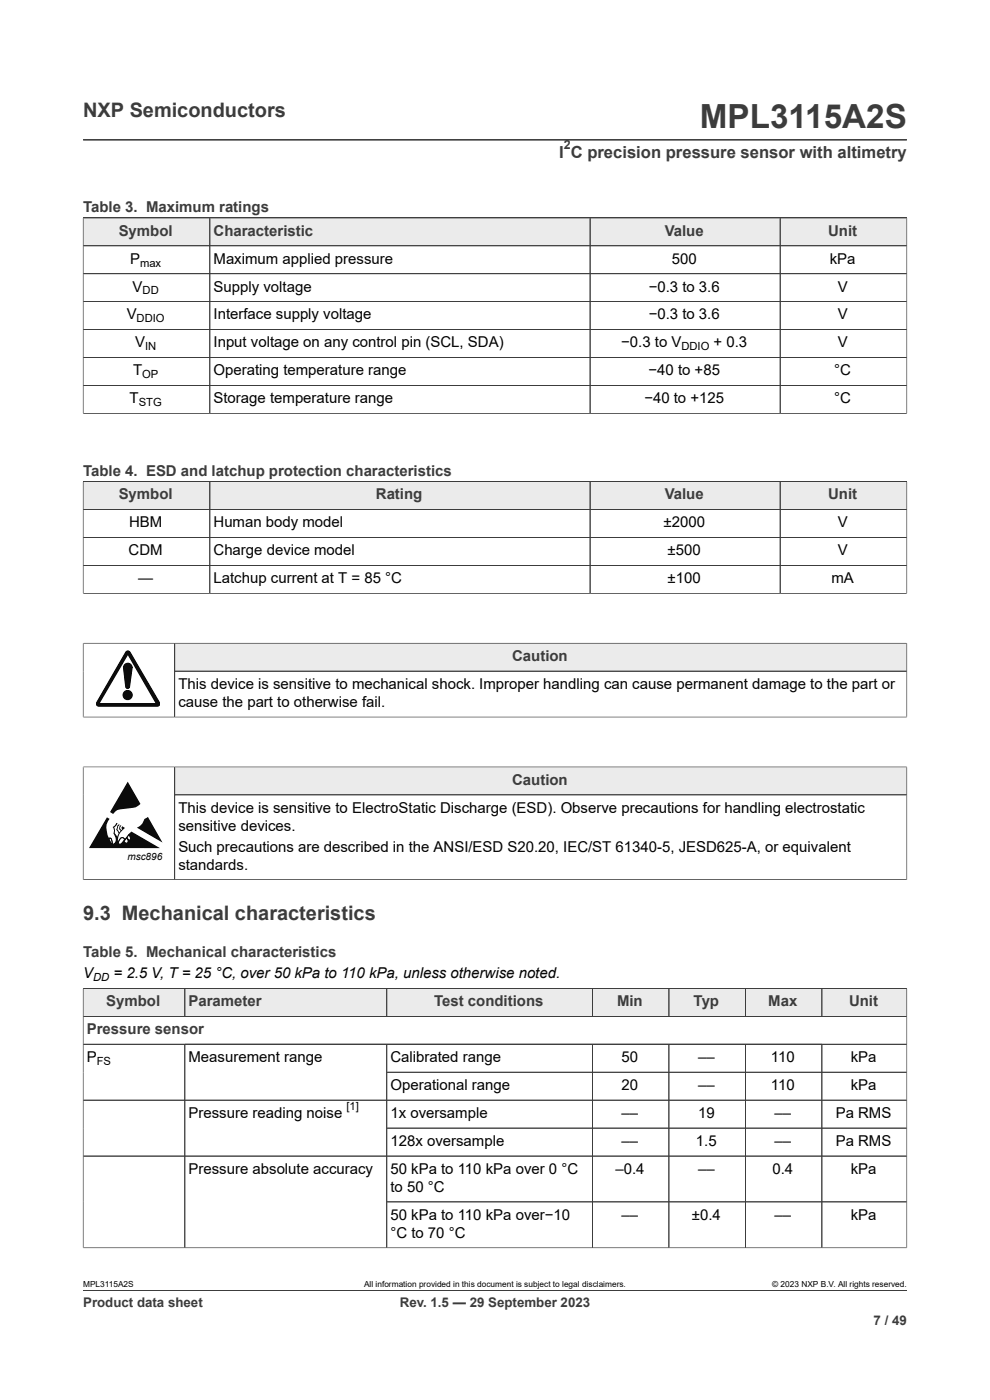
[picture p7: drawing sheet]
<svg xmlns="http://www.w3.org/2000/svg" width="210mm" height="297mm" viewBox="0 0 210 297" stroke-linecap="round" stroke-linejoin="round" font-family="sans-serif">
<defs><g id="words">
<text font-size="7.1" fill="#3c3c3c" x="148.5" y="27.2">MPL3115A2S</text>
<g font-size="4.2" fill="#3c3c3c">
<text x="17.6" y="24.8">NXP Semiconductors</text>
<text x="17.6" y="195.3">9.3 Mechanical characteristics</text>
</g>
<text font-size="3.5" fill="#3c3c3c" x="118.6" y="33.5">I C precision pressure sensor with altimetry</text>
<g font-size="3.2" fill="#3c3c3c">
<text x="17.6" y="45.1">Table 3. Maximum ratings</text>
<text x="25.2" y="50">Symbol</text>
<text x="45.3" y="50">Characteristic</text>
<text x="141" y="50">Value</text>
<text x="175.7" y="50">Unit</text>
<text x="17.6" y="101">Table 4. ESD and latchup protection characteristics</text>
<text x="25.2" y="106">Symbol</text>
<text x="79.7" y="106">Rating</text>
<text x="141" y="106">Value</text>
<text x="175.7" y="106">Unit</text>
<text x="108.6" y="140.2">Caution</text>
<text x="108.6" y="166.5">Caution</text>
<text x="17.6" y="203">Table 5. Mechanical characteristics</text>
<text x="22.5" y="213.5">Symbol</text>
<text x="40" y="213.5">Parameter</text>
<text x="92.1" y="213.5">Test conditions</text>
<text x="130.9" y="213.5">Min</text>
<text x="147.1" y="213.5">Typ</text>
<text x="163" y="213.5">Max</text>
<text x="180.1" y="213.5">Unit</text>
<text x="18.4" y="219.4">Pressure sensor</text>
</g>
<g font-size="3.2">
<text x="27.6" y="55.9">P</text>
<text x="45.3" y="55.9">Maximum applied pressure</text>
<text x="142.5" y="55.9">500</text>
<text x="176" y="55.9">kPa</text>
<text x="28.1" y="61.9">V</text>
<text x="45.3" y="61.9">Supply voltage</text>
<text x="137.6" y="61.9">−0.3 to 3.6</text>
<text x="177.7" y="61.9">V</text>
<text x="26.9" y="67.8">V</text>
<text x="45.3" y="67.8">Interface supply voltage</text>
<text x="137.6" y="67.8">−0.3 to 3.6</text>
<text x="177.7" y="67.8">V</text>
<text x="28.7" y="73.7">V</text>
<text x="45.3" y="73.7">Input voltage on any control pin (SCL, SDA)</text>
<text x="131.8" y="73.7">−0.3 to V</text>
<text x="151.4" y="73.7">+ 0.3</text>
<text x="177.7" y="73.7">V</text>
<text x="28.2" y="79.6">T</text>
<text x="45.3" y="79.6">Operating temperature range</text>
<text x="137.6" y="79.6">−40 to +85</text>
<text x="177" y="79.6">°C</text>
<text x="27.5" y="85.6">T</text>
<text x="45.3" y="85.6">Storage temperature range</text>
<text x="136.7" y="85.6">−40 to +125</text>
<text x="177" y="85.6">°C</text>
<text x="27.4" y="111.9">HBM</text>
<text x="45.3" y="111.9">Human body model</text>
<text x="140.7" y="111.9">±2000</text>
<text x="177.7" y="111.9">V</text>
<text x="27.3" y="117.8">CDM</text>
<text x="45.3" y="117.8">Charge device model</text>
<text x="141.6" y="117.8">±500</text>
<text x="177.7" y="117.8">V</text>
<text x="29.3" y="123.7">—</text>
<text x="45.3" y="123.7">Latchup current at T = 85 °C</text>
<text x="141.6" y="123.7">±100</text>
<text x="176.4" y="123.7">mA</text>
<text x="37.8" y="146.2">This device is sensitive to mechanical shock. Improper handling can cause permanent damage to the part or</text>
<text x="37.8" y="150">cause the part to otherwise fail.</text>
<text x="37.8" y="172.4">This device is sensitive to ElectroStatic Discharge (ESD). Observe precautions for handling electrostatic</text>
<text x="37.8" y="176.2">sensitive devices.</text>
<text x="37.8" y="180.7">Such precautions are described in the ANSI/ESD S20.20, IEC/ST 61340-5, JESD625-A, or equivalent</text>
<text x="37.8" y="184.5">standards.</text>
<text x="17.6" y="207.5">V</text>
<text x="24.1" y="207.5">= 2.5 V, T = 25 °C, over 50 kPa to 110 kPa, unless otherwise noted.</text>
<text x="18.4" y="225.3">P</text>
<text x="40" y="225.3">Measurement range</text>
<text x="82.8" y="225.3">Calibrated range</text>
<text x="131.9" y="225.3">50</text>
<text x="148.1" y="225.3">––</text>
<text x="163.5" y="225.3">110</text>
<text x="180.4" y="225.3">kPa</text>
<text x="82.8" y="231.2">Operational range</text>
<text x="131.9" y="231.2">20</text>
<text x="148.1" y="231.2">––</text>
<text x="163.5" y="231.2">110</text>
<text x="180.4" y="231.2">kPa</text>
<text x="40" y="237.2">Pressure reading noise</text>
<text x="82.8" y="237.2">1x oversample</text>
<text x="131.9" y="237.2">––</text>
<text x="148.1" y="237.2">19</text>
<text x="164.3" y="237.2">––</text>
<text x="177.3" y="237.2">Pa RMS</text>
<text x="82.8" y="243.1">128x oversample</text>
<text x="131.9" y="243.1">––</text>
<text x="147.6" y="243.1">1.5</text>
<text x="164.3" y="243.1">––</text>
<text x="177.3" y="243.1">Pa RMS</text>
<text x="40" y="249">Pressure absolute accuracy</text>
<text x="82.8" y="249">50 kPa to 110 kPa over 0 °C</text>
<text x="130.5" y="249">–0.4</text>
<text x="148.1" y="249">––</text>
<text x="163.9" y="249">0.4</text>
<text x="180.4" y="249">kPa</text>
<text x="82.8" y="252.8">to 50 °C</text>
<text x="82.8" y="258.8">50 kPa to 110 kPa over−10</text>
<text x="82.8" y="262.6">°C to 70 °C</text>
<text x="131.9" y="258.8">––</text>
<text x="146.8" y="258.8">±0.4</text>
<text x="164.3" y="258.8">––</text>
<text x="180.4" y="258.8">kPa</text>
</g>
<g font-size="2.8" fill="#3c3c3c">
<text x="17.6" y="277.3">Product data sheet</text>
<text x="84.8" y="277.3">Rev. 1.5 — 29 September 2023</text>
<text x="185.3" y="281">7 / 49</text>
</g>
<text font-size="2.6" fill="#3c3c3c" x="119.6" y="31.6">2</text>
<g font-size="2.4">
<text x="29.7" y="56.5">max</text>
<text x="30.2" y="62.5">DD</text>
<text x="29" y="68.4">DDIO</text>
<text x="30.8" y="74.3">IN</text>
<text x="144.5" y="74.3">DDIO</text>
<text x="30.2" y="80.2">OP</text>
<text x="29.4" y="86.2">STG</text>
<text x="19.8" y="208.1">DD</text>
<text x="20.5" y="225.9">FS</text>
<text x="73.5" y="235.5">[1]</text>
</g>
<text font-size="2.1" x="27" y="182.3">msc896</text>
<g font-size="1.8">
<text x="17.6" y="273.1">MPL3115A2S</text>
<text x="77.2" y="273.1">All information provided in this document is subject to legal disclaimers.</text>
<text x="163.8" y="273.1">© 2023 NXP B.V. All rights reserved.</text>
</g>
</g></defs>
<path d="M17.6 29.7h174.8M17.6 46.2h174.8" fill="none" stroke="#3c3c3c" stroke-width=".21"/>
<path d="M17.7 46.3h26.7v5.8h-26.7z" fill="#ebebeb"/>
<path d="M17.6 46.2h26.9v5.9h-26.9z" fill="none" stroke="#3c3c3c" stroke-width=".21"/>
<path d="M44.6 46.3h80.5v5.8h-80.5z" fill="#ebebeb"/>
<path d="M44.5 46.2h80.7v5.9h-80.7z" fill="none" stroke="#3c3c3c" stroke-width=".21"/>
<path d="M125.2 46.3h40.2v5.8h-40.2z" fill="#ebebeb"/>
<path d="M125.2 46.2h40.3v5.9h-40.3z" fill="none" stroke="#3c3c3c" stroke-width=".21"/>
<path d="M165.6 46.3h26.7v5.8h-26.7z" fill="#ebebeb"/>
<g fill="none" stroke="#3c3c3c" stroke-width=".21">
<path d="M17.6 46.2h174.8v41.6M17.6 52.1h174.8M17.6 58.1h174.8M17.6 46.3v41.5M44.5 46.3v41.4M125.2 46.3v41.4M165.5 46.2v41.5M17.6 64h174.8M17.6 69.9h174.8M17.6 75.8h174.8M17.6 87.7h174.8M17.6 81.8h174.8"/>
<path d="M17.6 102.2h174.8"/>
</g>
<path d="M17.7 102.2h26.7v5.8h-26.7z" fill="#ebebeb"/>
<path d="M17.6 102.2h26.9v5.9h-26.9z" fill="none" stroke="#3c3c3c" stroke-width=".21"/>
<path d="M44.6 102.2h80.5v5.8h-80.5z" fill="#ebebeb"/>
<path d="M44.5 102.2h80.7v5.9h-80.7z" fill="none" stroke="#3c3c3c" stroke-width=".21"/>
<path d="M125.2 102.2h40.2v5.8h-40.2z" fill="#ebebeb"/>
<path d="M125.2 102.2h40.3v5.9h-40.3z" fill="none" stroke="#3c3c3c" stroke-width=".21"/>
<path d="M165.6 102.2h26.7v5.8h-26.7z" fill="#ebebeb"/>
<path d="M17.6 102.2h174.8v23.7M17.6 114h174.8M17.6 102.2v23.7M17.6 119.9h174.8M44.5 102.2v23.7M125.2 102.2v23.7M165.5 102.2v23.7M192.4 108.1h-174.8M17.6 125.9h174.8" fill="none" stroke="#3c3c3c" stroke-width=".21"/>
<path d="M37.1 136.5h155.2v5.8h-155.2z" fill="#ebebeb"/>
<path d="M17.6 136.5h174.8M17.6 136.4v15.8M37.1 136.5v15.6h-19.5M192.4 136.4v6h-155.3" fill="none" stroke="#3c3c3c" stroke-width=".21"/>
<path d="M26.8 138.2l.3-.1 .5 .2 6.3 10.8v.3l-.2 .3-.3 .1h-12.5l-.4-.2v-.5z" fill="#000"/>
<path d="M26.8 138.2l.3-.1 .5 .2 6.3 10.8v.3l-.2 .3-.3 .1h-12.5l-.4-.2v-.5z" fill="none" stroke="#000" stroke-width=".21"/>
<path d="M27.1 139l5.9 10.1h-11.8z" fill="#fff"/>
<g fill="#000">
<path d="M26.5 141a.92 .92 0 0 1 1-.2 .92 .92 0 0 1 .5 .8l-.5 4a.42 .42 0 0 1-.4 .5 .42 .42 0 0 1-.4-.5l-.5-4z"/>
<circle cx="27.1" cy="147.5" r=".98"/>
</g>
<g fill="none" stroke="#000" stroke-width=".21">
<path d="M26.5 141a.92 .92 0 0 1 1-.2 .92 .92 0 0 1 .5 .8l-.5 4a.42 .42 0 0 1-.4 .5 .42 .42 0 0 1-.4-.5l-.5-4z"/>
<circle cx="27.1" cy="147.5" r=".98"/>
</g>
<path d="M17.6 136.5v15.5M17.7 136.5h174.6M37.1 136.5v15.6M192.4 136.5v15.7M37.1 142.4h155.3M192.4 152.1h-174.7" fill="none" stroke="#3c3c3c" stroke-width=".21"/>
<path d="M37.1 162.8h155.2v5.8h-155.2z" fill="#ebebeb"/>
<path d="M17.6 162.7h174.8M17.6 162.6v24.1M37.1 162.7v23.9h-19.5M192.4 162.6v6h-155.3" fill="none" stroke="#3c3c3c" stroke-width=".21"/>
<path d="M22.7 173.4l.5 .3a3.9 3.9 0 0 0-.2 4h.4a1.21 1.21 0 0 1 .6 1.3 .87 .87 0 0 0 .6-.8l-.1-.6a2.05 2.05 0 0 1-.4-1.7l-.2-.5 .6-.4 .2-.4 1.8 1-.4 .4a2.91 2.91 0 0 0-1.1 2.6l.1-.1a1.06 1.06 0 0 1 1-.9l.4 .4 1.4-1.6 6 3.5h-15zM27.1 165.8l2.7 4.7-.4 .3a2.23 2.23 0 0 1-1.7 .6l-.8 .1a3.5 3.5 0 0 0-2.6 .8l-.3 .4-.7-.4zM30.6 173.8l.8-.5 3.1 5.4-5.5-3.1a2.48 2.48 0 0 0 1.6-1.8z" fill="#000"/>
<path d="M23.1 177.9l.1-.1a.79 .79 0 0 1 .6 1v.2l-.2-.1z" fill="#fff"/>
<path d="M23.1 177.9l.1-.1a.79 .79 0 0 1 .6 1v.2l-.2-.1z" fill="none" stroke="#000" stroke-width=".21"/>
<path d="M25.7 177.8l.3-.1 .4 .4-.5 .7-.6 .3-.2-.4z" fill="#fff"/>
<path d="M25.7 177.8l.3-.1 .4 .4-.5 .7-.6 .3-.2-.4z" fill="none" stroke="#000" stroke-width=".21"/>
<g fill="#fff">
<path d="M24.9 174.7l.3 .2-.1 .1a1.21 1.21 0 0 0 .1 1.8l-.3 .7-.6-.8 .1-.7-.2-.5z"/>
<path d="M25 175.3l.4-.3 .1 .1a.71 .71 0 0 0 .1 1.2l-.3 .3-.4-.6z"/>
<path d="M25.7 175.2l.2 .1-.2 .3 .2 .3-.2 .2-.2-.3v-.3z"/>
<path d="M26.8 177.8l.3 .4v.5a.52 .52 0 0 1-.8-.2z"/>
</g>
<path d="M26.8 177.8l.3 .4v.5a.52 .52 0 0 1-.8-.2z" fill="none" stroke="#000" stroke-width=".21"/>
<path d="M27.4 177.1v.1a.63 .63 0 0 1 0 1l-.4-.6z" fill="#fff"/>
<path d="M27.4 177.1v.1a.63 .63 0 0 1 0 1l-.4-.6z" fill="none" stroke="#000" stroke-width=".21"/>
<path d="M17.6 162.8v23.7M17.7 162.7h174.6M37.1 168.6h155.3M37.1 162.8v23.8M192.4 162.8v23.9M17.7 186.6h174.7M17.6 209.7h174.8" fill="none" stroke="#3c3c3c" stroke-width=".21"/>
<path d="M17.7 209.8h21.4v5.7h-21.4z" fill="#ebebeb"/>
<path d="M17.6 209.7h21.6v5.9h-21.6z" fill="none" stroke="#3c3c3c" stroke-width=".21"/>
<path d="M39.3 209.8h42.7v5.7h-42.7z" fill="#ebebeb"/>
<path d="M39.2 209.7h42.8v5.9h-42.8z" fill="none" stroke="#3c3c3c" stroke-width=".21"/>
<path d="M82.1 209.8h43.5v5.7h-43.5z" fill="#ebebeb"/>
<path d="M82 209.7h43.7v5.9h-43.7z" fill="none" stroke="#3c3c3c" stroke-width=".21"/>
<path d="M125.8 209.8h16v5.7h-16z" fill="#ebebeb"/>
<path d="M125.7 209.7h16.2v5.9h-16.2z" fill="none" stroke="#3c3c3c" stroke-width=".21"/>
<path d="M142 209.8h16.1v5.7h-16.1z" fill="#ebebeb"/>
<path d="M141.9 209.7h16.2v5.9h-16.2z" fill="none" stroke="#3c3c3c" stroke-width=".21"/>
<path d="M158.2 209.8h16.1v5.7h-16.1z" fill="#ebebeb"/>
<path d="M158.1 209.7h16.3v5.9h-16.3z" fill="none" stroke="#3c3c3c" stroke-width=".21"/>
<path d="M174.4 209.8h17.9v5.7h-17.9z" fill="#ebebeb"/>
<g fill="none" stroke="#3c3c3c" stroke-width=".21">
<path d="M17.6 215.6h174.8M17.6 209.8v55M17.6 209.7h174.8v55.1M39.2 209.8v5.7M82 209.8v5.7M125.7 209.8v5.7M141.9 209.8v5.7M158.1 209.8v5.7M174.4 209.7v5.9M17.6 221.5h174.8M39.2 221.5v43.2M82 227.5h110.4"/>
<path d="M82 239.3h110.4M82 221.5v43.2M125.7 221.5v43.2M141.9 221.5v43.2M158.1 221.5v43.2M174.4 221.5v43.2M192.4 233.4h-174.8M82 255h110.4M192.4 245.2h-174.8M17.6 273.8h174.8M192.4 264.7h-174.8"/>
</g>
<use href="#words"/>
</svg>
